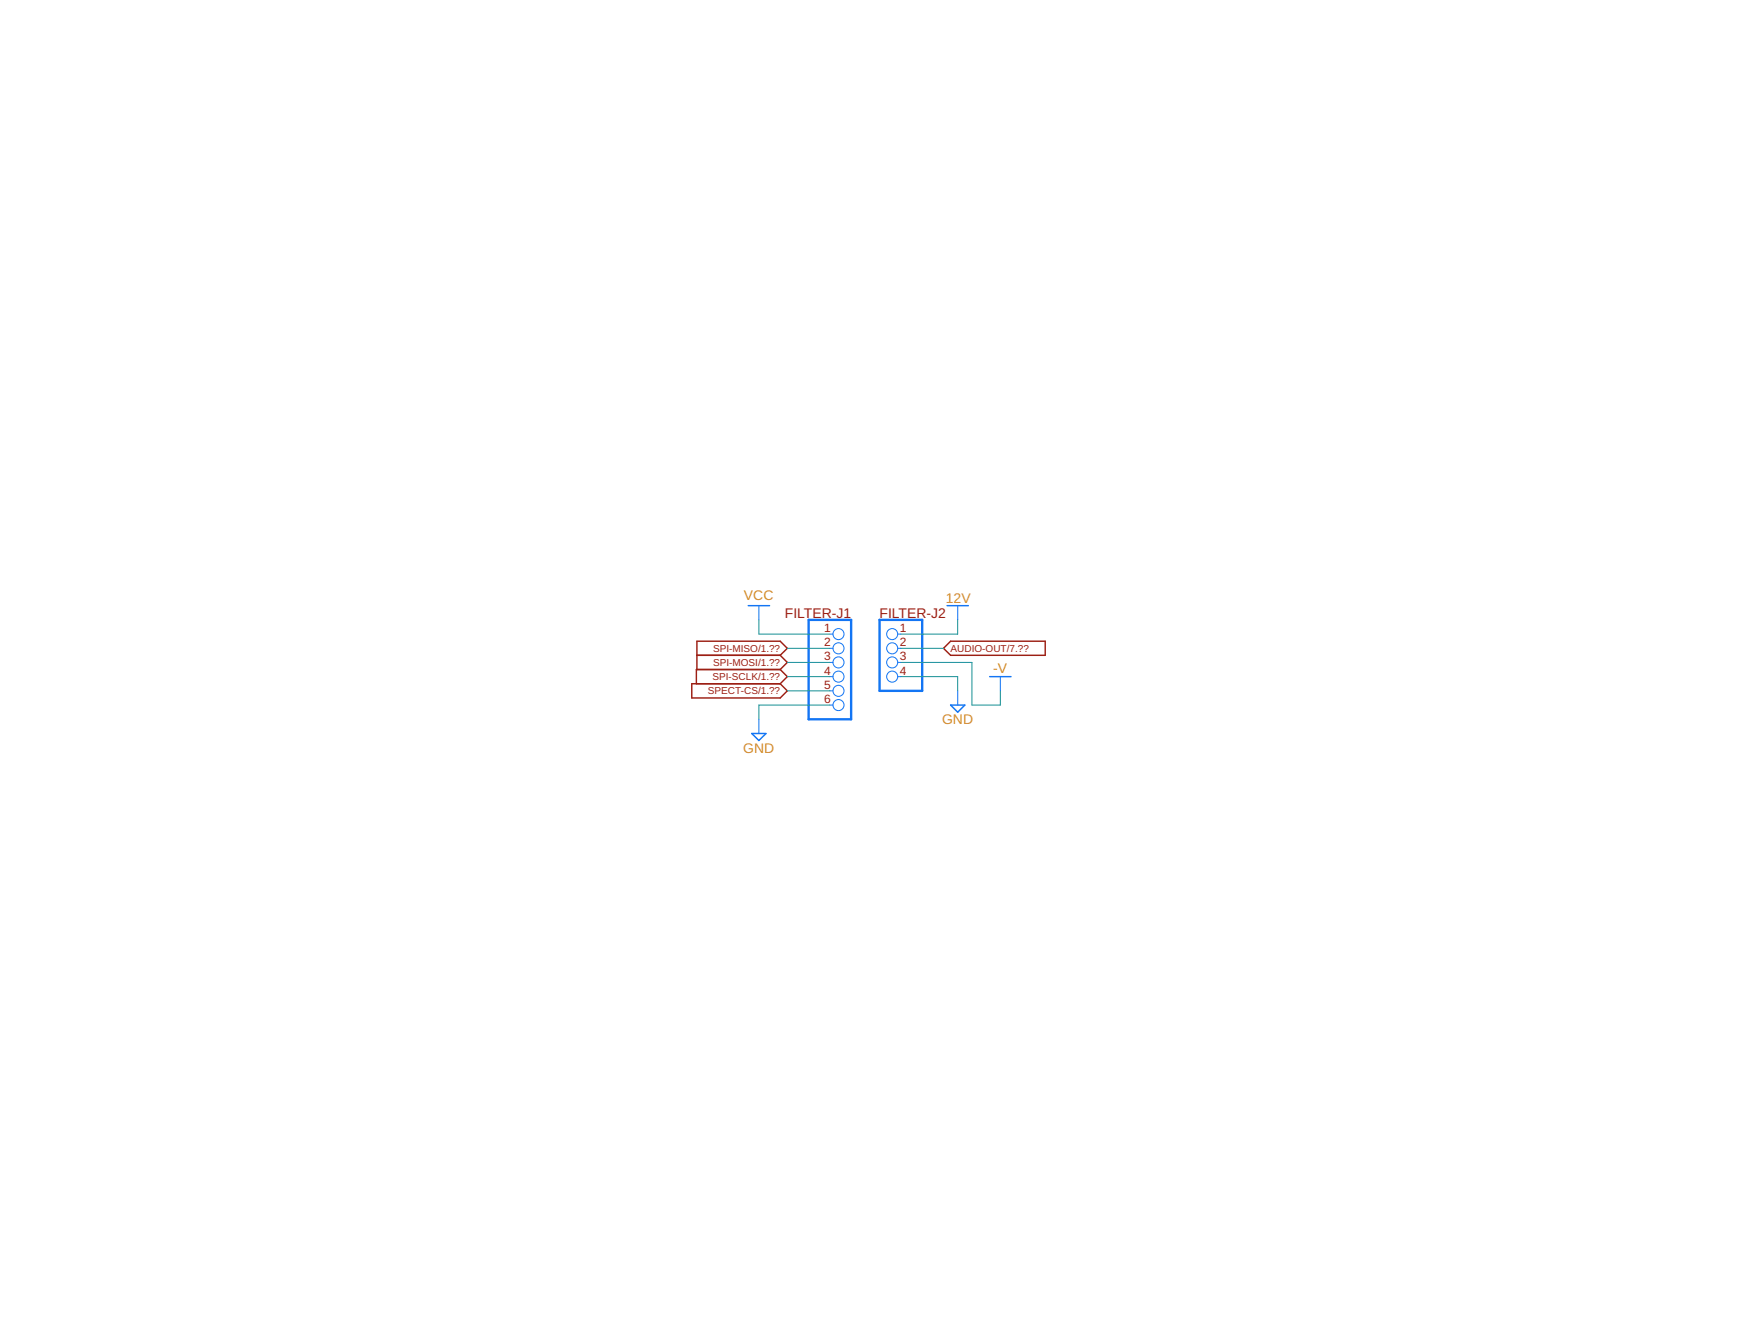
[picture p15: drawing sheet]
<svg xmlns="http://www.w3.org/2000/svg" width="279mm" height="216mm" viewBox="0 0 279 216" stroke-linecap="round" stroke-linejoin="round" font-family="sans-serif">
<defs><g id="words">
<g font-size="2.2" fill="#d59028">
<text x="119.7" y="96.5">VCC</text>
<text x="152.2" y="96.9">12V</text>
<text x="159.8" y="108.2">-V</text>
<text x="151.5" y="116.4">GND</text>
<text x="119.6" y="121">GND</text>
</g>
<g font-size="2.2" fill="#9c1f14">
<text x="126.2" y="99.3">FILTER-J1</text>
<text x="141.5" y="99.3">FILTER-J2</text>
</g>
<g font-size="1.9" fill="#9c1f14">
<text x="132.6" y="101.6">1</text>
<text x="144.7" y="101.6">1</text>
<text x="132.6" y="103.9">2</text>
<text x="132.6" y="106.2">3</text>
<text x="144.7" y="103.9">2</text>
<text x="144.7" y="106.2">3</text>
<text x="132.6" y="108.5">4</text>
<text x="132.6" y="110.7">5</text>
<text x="132.6" y="113">6</text>
<text x="144.7" y="108.5">4</text>
</g>
<g font-size="1.6" fill="#9c1f14">
<text x="114.7" y="104.8">SPI-MISO/1.??</text>
<text x="114.7" y="107.1">SPI-MOSI/1.??</text>
<text x="152.9" y="104.8">AUDIO-OUT/7.??</text>
<text x="113.8" y="111.6">SPECT-CS/1.??</text>
<text x="114.6" y="109.4">SPI-SCLK/1.??</text>
</g>
</g></defs>
<path d="M111.3 109.9h14.2l1.1 1.2-1.1 1.1h-14.2zM112.1 105.3h13.4M125.5 105.3l1.1-1.1-1.1-1.1h-13.4v4.5M125.5 105.3l1.1 1.2-1.1 1.1M125.5 107.6h-13.5v2.3M125.5 107.6l1.1 1.2-1.1 1.1M152.9 103.1h15.2v2.2h-15.2l-1.1-1.1z" fill="none" stroke="#9c1f14" stroke-width=".23"/>
<path d="M120.4 97.4h3.4M152.3 97.4h3.5M120.9 117.9h2.3l-1.1 1.1zM152.9 113.3h2.3l-1.1 1.2zM159.2 108.8h3.4" fill="none" stroke="#1375f4" stroke-width=".23"/>
<g fill="none" stroke="#1375f4" stroke-width=".16">
<path d="M122.1 97.4v2.3M154.1 97.4v2.3M122.1 115.6v2.3M133.5 101.9h.5M133.5 104.2h.5M133.5 106.5h.5M133.5 108.8h.5M133.5 111.1h.5M133.5 113.3h.5M144.4 101.9h.5M144.4 104.2h.5M144.4 106.5h.5"/>
<path d="M144.4 108.8h.5M154.1 111.1v2.2M160.9 108.8v2.3"/>
<circle cx="134.9" cy="108.8" r=".89"/>
<circle cx="134.9" cy="113.3" r=".89"/>
<circle cx="134.9" cy="104.2" r=".89"/>
<circle cx="134.9" cy="111.1" r=".89"/>
<circle cx="134.9" cy="101.9" r=".89"/>
<circle cx="134.9" cy="106.5" r=".89"/>
<circle cx="143.5" cy="101.9" r=".89"/>
<circle cx="143.5" cy="106.5" r=".89"/>
<circle cx="143.5" cy="104.2" r=".89"/>
<circle cx="143.5" cy="108.8" r=".89"/>
</g>
<path d="M130.1 99.7h6.8v15.9h-6.8zM141.5 99.7h6.8v11.4h-6.8z" fill="none" stroke="#1375f4" stroke-width=".38"/>
<path d="M122.1 99.7v2.2h11.4M154.1 99.7v2.2h-9.2M126.6 108.8h6.9M126.6 104.2h6.9M126.6 106.5h6.9M126.6 111.1h6.9M133.5 113.3h-11.4v2.3M144.9 108.8h9.2v2.3M144.9 106.5h11.4v6.8h4.6v-2.2M144.9 104.2h6.9" fill="none" stroke="#158f93" stroke-width=".16"/>
<use href="#words"/>
</svg>
